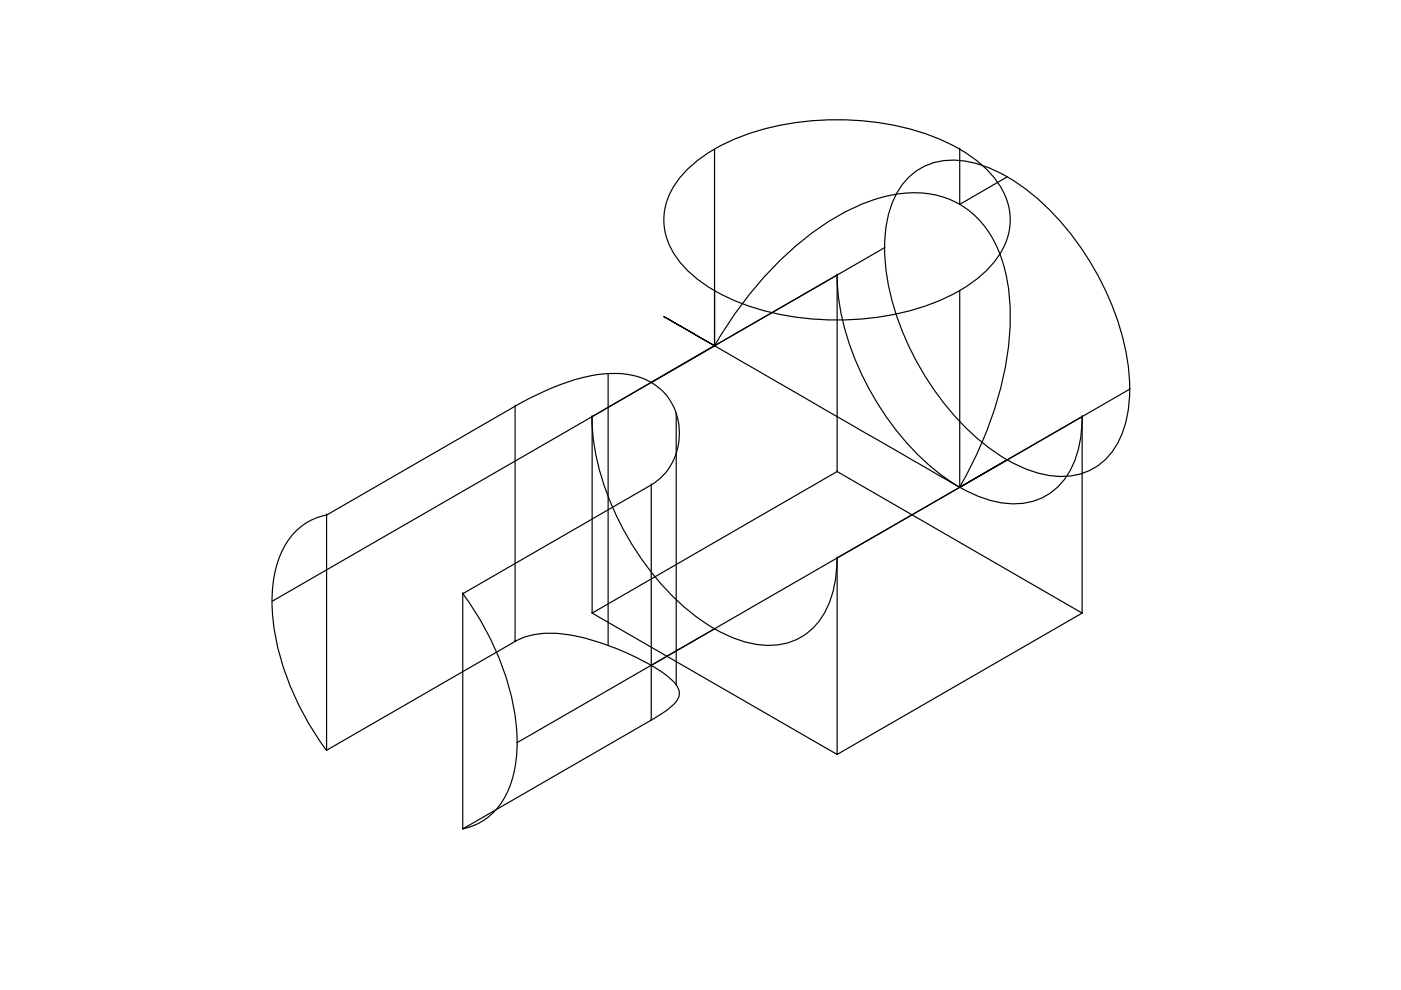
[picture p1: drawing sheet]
<svg xmlns="http://www.w3.org/2000/svg" width="297mm" height="210mm" viewBox="0 0 297 210" stroke-linecap="round" stroke-linejoin="round" font-family="sans-serif">
<!-- layer: 0 -->
<g fill="none" stroke="#000" stroke-width=".25">
<path d="M146.2 35.4a40.9 40.9 0 0 1 20.4-9.1 59.5 59.5 0 0 1 32.9 3.3 26.8 26.8 0 0 1 12.7 10.1 13.2 13.2 0 0 1-1 15.3 30.3 30.3 0 0 1-13.8 9.4 59.7 59.7 0 0 1-42-.8 26.8 26.8 0 0 1-12.7-10.1 13.2 13.2 0 0 1 1-15.2zM151.5 31.7v41.6v-11.6M192.1 38.1a13.6 13.6 0 0 1 13.6-3.7 35.1 35.1 0 0 1 16.7 10 60 60 0 0 1 16.9 33.7 26.8 26.8 0 0 1-2.4 16 13.2 13.2 0 0 1-13.7 6.8 30.3 30.3 0 0 1-15.1-7.2 59.7 59.7 0 0 1-20.3-36.8 26.8 26.8 0 0 1 2.4-16.1zM203.5 31.7h.1M203.5 31.7v11.6l10.1-5.8M177.5 58.3a54.2 54.2 0 0 0 9.5 28.7 49.8 49.8 0 0 0 18.5 17.4 18.5 18.5 0 0 0 14.2 1.7 14 14 0 0 0 8.5-9.5 27.1 27.1 0 0 0 1.2-8.3M177.5 58.3v41.7l-52 30M177.5 58.3h.1M177.5 58.3l-26 15M187.6 52.5l-49.5 28.6M128.9 79.2v57.6M151.5 73.3a74.9 74.9 0 0 1 26-27.4 32 32 0 0 1 18.1-5 18.5 18.5 0 0 1 15.9 11.8 39.9 39.9 0 0 1 2.4 20 78.9 78.9 0 0 1-10.5 30.6"/>
<path d="M151.5 73.3l-93.8 54.2M151.5 73.3h.1M203.5 61.7v41.6M109.2 86.1h.1M109.2 86.1v49.9M125.5 88.3a54.2 54.2 0 0 0 9.5 28.7 49.8 49.8 0 0 0 18.5 17.4 18.5 18.5 0 0 0 14.2 1.7 14 14 0 0 0 8.5-9.5 27.1 27.1 0 0 0 1.3-8.3M125.5 88.3l26-15-10.7-6.2 62.7 36.2M125.5 88.3v41.7l52 30M125.5 88.3h.1M143.4 87.5v57.7M177.5 100h.1M229.4 88.3v41.7l-51.9-30"/>
<path d="M229.4 88.3h.1M229.4 88.3l-25.9 15M239.6 82.5l-36.1 20.8 10.1-5.8M239.6 82.5h.1M69.2 109.2a13.5 13.5 0 0 0-10.3 9.9 36.3 36.3 0 0 0 .6 20.7 61.8 61.8 0 0 0 9.7 19.3M69.2 109.2l40-23.1a51.8 51.8 0 0 1 18.3-6.8 15.9 15.9 0 0 1 12.5 3.2 13 13 0 0 1-1.9 20.3l-40 23.1M69.2 109.2h.1M69.2 109.2v49.9M138.1 102.8h.1M138.1 102.8v49.9M177.5 118.3v41.7l51.9-30M177.5 118.3h.1"/>
<path d="M203.5 103.3l-93.9 54.2M203.5 103.3h.1M203.5 103.3l-26 15M98.1 125.8a57.4 57.4 0 0 1 11.5 30 23 23 0 0 1-3.8 15.1 12.6 12.6 0 0 1-7.7 4.8M98.1 125.9h.1M98.1 125.9v49.9M109.2 136a18 18 0 0 1 12.5-1.2 53.3 53.3 0 0 1 20 8.7 4.6 4.6 0 0 1 2.3 3.8 4.9 4.9 0 0 1-2.3 3.1l-2.9 1.9-40.7 23.5M109.2 136h.1M109.2 136l-40 23.1M125.5 130h.1M151.5 133.3l-13.4 7.8M229.4 130h.1"/>
<path d="M69.2 159.1h.1M138.1 152.7h.1M177.5 160h.1M98.1 175.8h.1"/>
</g>
</svg>
